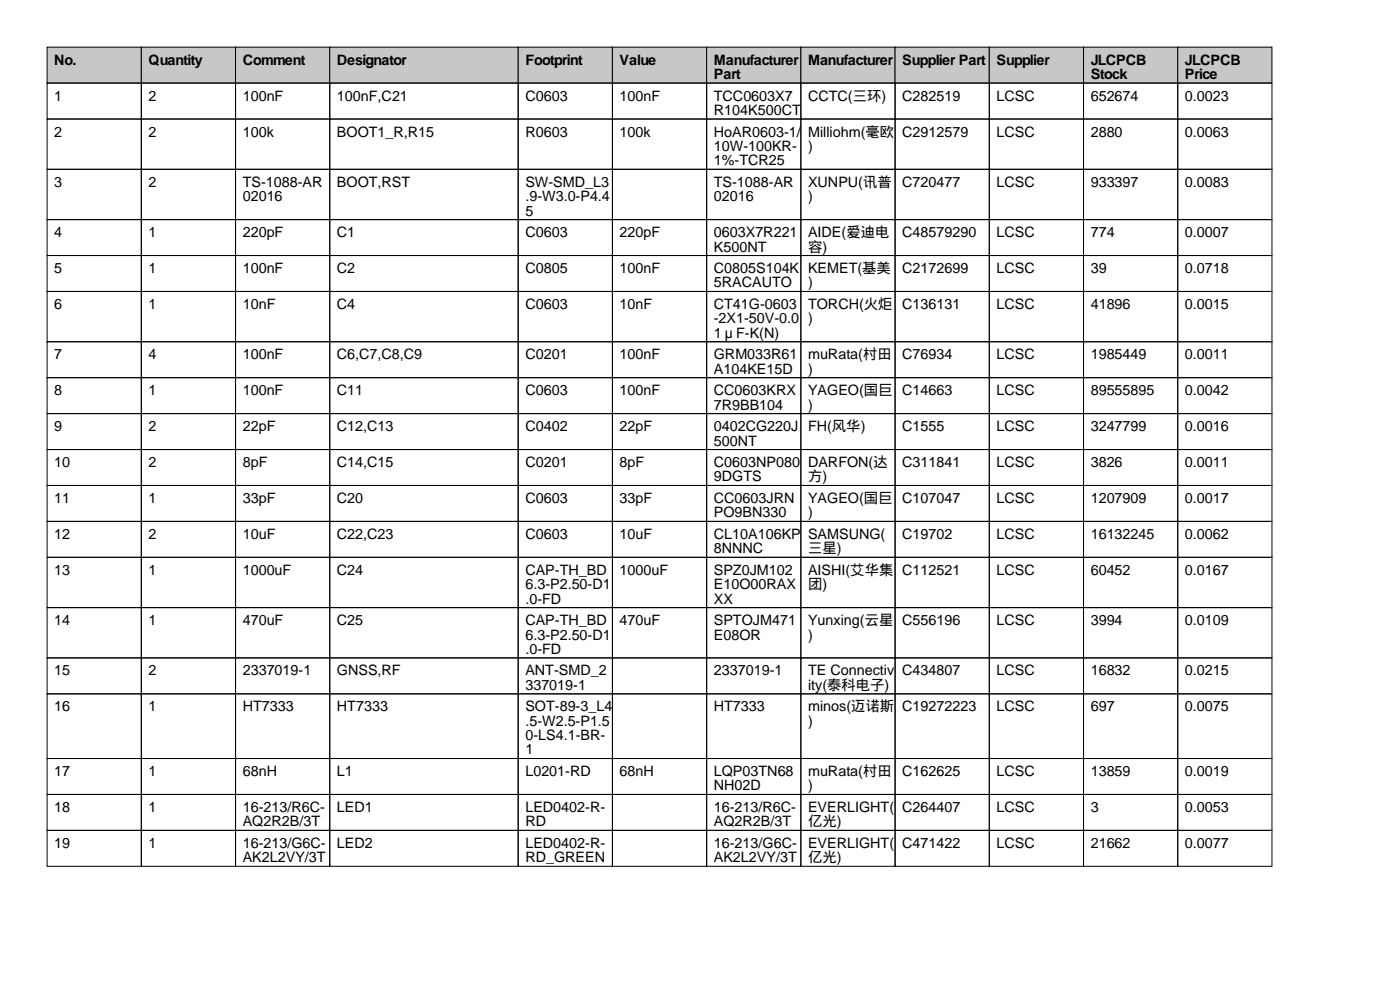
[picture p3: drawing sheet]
<svg xmlns="http://www.w3.org/2000/svg" width="297mm" height="210mm" viewBox="0 0 297 210" stroke-linecap="round" stroke-linejoin="round" font-family="sans-serif">
<defs><g id="words">
<g font-size="3">
<text x="11.5" y="13.7">No.</text>
<text x="31.5" y="13.7">Quantity</text>
<text x="51.5" y="13.7">Comment</text>
<text x="71.5" y="13.7">Designator</text>
<text x="111.5" y="13.7">Footprint</text>
<text x="131.5" y="13.7">Value</text>
<text x="151.5" y="13.7">Manufacturer</text>
<text x="151.5" y="16.8">Part</text>
<text x="171.5" y="13.7">Manufacturer</text>
<text x="191.5" y="13.7">Supplier Part</text>
<text x="211.5" y="13.7">Supplier</text>
<text x="231.5" y="13.7">JLCPCB</text>
<text x="231.5" y="16.8">Stock</text>
<text x="251.5" y="13.7">JLCPCB</text>
<text x="251.5" y="16.8">Price</text>
<text x="11.5" y="21.3">1</text>
<text x="31.5" y="21.3">2</text>
<text x="51.5" y="21.3">100nF</text>
<text x="71.5" y="21.3">100nF,C21</text>
<text x="111.5" y="21.3">C0603</text>
<text x="131.5" y="21.3">100nF</text>
<text x="151.5" y="21.3">TCC0603X7</text>
<text x="171.5" y="21.3">CCTC(三环)</text>
<text x="191.5" y="21.3">C282519</text>
<text x="211.5" y="21.3">LCSC</text>
<text x="231.5" y="21.3">652674</text>
<text x="251.5" y="21.3">0.0023</text>
<text x="11.5" y="29">2</text>
<text x="31.5" y="29">2</text>
<text x="51.5" y="29">100k</text>
<text x="71.5" y="29">BOOT1_R,R15</text>
<text x="111.5" y="29">R0603</text>
<text x="131.5" y="29">100k</text>
<text x="151.5" y="24.4">R104K500CT</text>
<text x="151.5" y="29">HoAR0603-1/</text>
<text x="171.5" y="29">Milliohm(毫欧</text>
<text x="191.5" y="29">C2912579</text>
<text x="211.5" y="29">LCSC</text>
<text x="231.5" y="29">2880</text>
<text x="251.5" y="29">0.0063</text>
<text x="151.5" y="32">10W-100KR-</text>
<text x="151.5" y="35.1">1%-TCR25</text>
<text x="171.5" y="32">)</text>
<text x="11.5" y="39.6">3</text>
<text x="31.5" y="39.6">2</text>
<text x="51.5" y="39.6">TS-1088-AR</text>
<text x="71.5" y="39.6">BOOT,RST</text>
<text x="111.5" y="39.6">SW-SMD_L3</text>
<text x="151.5" y="39.6">TS-1088-AR</text>
<text x="171.5" y="39.6">XUNPU(讯普</text>
<text x="191.5" y="39.6">C720477</text>
<text x="211.5" y="39.6">LCSC</text>
<text x="231.5" y="39.6">933397</text>
<text x="251.5" y="39.6">0.0083</text>
<text x="51.5" y="42.7">02016</text>
<text x="111.5" y="42.7">.9-W3.0-P4.4</text>
<text x="111.5" y="45.7">5</text>
<text x="151.5" y="42.7">02016</text>
<text x="171.5" y="42.7">)</text>
<text x="11.5" y="50.3">4</text>
<text x="31.5" y="50.3">1</text>
<text x="51.5" y="50.3">220pF</text>
<text x="71.5" y="50.3">C1</text>
<text x="111.5" y="50.3">C0603</text>
<text x="131.5" y="50.3">220pF</text>
<text x="151.5" y="50.3">0603X7R221</text>
<text x="151.5" y="53.3">K500NT</text>
<text x="171.5" y="50.3">AIDE(爱迪电</text>
<text x="171.5" y="53.3">容)</text>
<text x="191.5" y="50.3">C48579290</text>
<text x="211.5" y="50.3">LCSC</text>
<text x="231.5" y="50.3">774</text>
<text x="251.5" y="50.3">0.0007</text>
<text x="11.5" y="57.9">5</text>
<text x="31.5" y="57.9">1</text>
<text x="51.5" y="57.9">100nF</text>
<text x="71.5" y="57.9">C2</text>
<text x="111.5" y="57.9">C0805</text>
<text x="131.5" y="57.9">100nF</text>
<text x="151.5" y="57.9">C0805S104K</text>
<text x="171.5" y="57.9">KEMET(基美</text>
<text x="191.5" y="57.9">C2172699</text>
<text x="211.5" y="57.9">LCSC</text>
<text x="231.5" y="57.9">39</text>
<text x="251.5" y="57.9">0.0718</text>
<text x="11.5" y="65.5">6</text>
<text x="31.5" y="65.5">1</text>
<text x="51.5" y="65.5">10nF</text>
<text x="71.5" y="65.5">C4</text>
<text x="111.5" y="65.5">C0603</text>
<text x="131.5" y="65.5">10nF</text>
<text x="151.5" y="61">5RACAUTO</text>
<text x="151.5" y="65.5">CT41G-0603</text>
<text x="171.5" y="61">)</text>
<text x="171.5" y="65.5">TORCH(火炬</text>
<text x="191.5" y="65.5">C136131</text>
<text x="211.5" y="65.5">LCSC</text>
<text x="231.5" y="65.5">41896</text>
<text x="251.5" y="65.5">0.0015</text>
<text x="151.5" y="68.6">-2X1-50V-0.0</text>
<text x="151.5" y="71.6">1</text>
<text x="156.3" y="71.6">F-K(N)</text>
<text x="171.5" y="68.6">)</text>
<text x="11.5" y="76.2">7</text>
<text x="31.5" y="76.2">4</text>
<text x="51.5" y="76.2">100nF</text>
<text x="71.5" y="76.2">C6,C7,C8,C9</text>
<text x="111.5" y="76.2">C0201</text>
<text x="131.5" y="76.2">100nF</text>
<text x="151.5" y="76.2">GRM033R61</text>
<text x="171.5" y="76.2">muRata(村田</text>
<text x="191.5" y="76.2">C76934</text>
<text x="211.5" y="76.2">LCSC</text>
<text x="231.5" y="76.2">1985449</text>
<text x="251.5" y="76.2">0.0011</text>
<text x="11.5" y="83.8">8</text>
<text x="31.5" y="83.8">1</text>
<text x="51.5" y="83.8">100nF</text>
<text x="71.5" y="83.8">C11</text>
<text x="111.5" y="83.8">C0603</text>
<text x="131.5" y="83.8">100nF</text>
<text x="151.5" y="79.3">A104KE15D</text>
<text x="151.5" y="83.8">CC0603KRX</text>
<text x="171.5" y="79.3">)</text>
<text x="171.5" y="83.8">YAGEO(国巨</text>
<text x="191.5" y="83.8">C14663</text>
<text x="211.5" y="83.8">LCSC</text>
<text x="231.5" y="83.8">89555895</text>
<text x="251.5" y="83.8">0.0042</text>
<text x="151.5" y="86.9">7R9BB104</text>
<text x="171.5" y="86.9">)</text>
<text x="11.5" y="91.4">9</text>
<text x="31.5" y="91.4">2</text>
<text x="51.5" y="91.4">22pF</text>
<text x="71.5" y="91.4">C12,C13</text>
<text x="111.5" y="91.4">C0402</text>
<text x="131.5" y="91.4">22pF</text>
<text x="151.5" y="91.4">0402CG220J</text>
<text x="151.5" y="94.5">500NT</text>
<text x="171.5" y="91.4">FH(风华)</text>
<text x="191.5" y="91.4">C1555</text>
<text x="211.5" y="91.4">LCSC</text>
<text x="231.5" y="91.4">3247799</text>
<text x="251.5" y="91.4">0.0016</text>
<text x="11.5" y="99.1">10</text>
<text x="31.5" y="99.1">2</text>
<text x="51.5" y="99.1">8pF</text>
<text x="71.5" y="99.1">C14,C15</text>
<text x="111.5" y="99.1">C0201</text>
<text x="131.5" y="99.1">8pF</text>
<text x="151.5" y="99.1">C0603NP080</text>
<text x="171.5" y="99.1">DARFON(达</text>
<text x="191.5" y="99.1">C311841</text>
<text x="211.5" y="99.1">LCSC</text>
<text x="231.5" y="99.1">3826</text>
<text x="251.5" y="99.1">0.0011</text>
<text x="11.5" y="106.7">11</text>
<text x="31.5" y="106.7">1</text>
<text x="51.5" y="106.7">33pF</text>
<text x="71.5" y="106.7">C20</text>
<text x="111.5" y="106.7">C0603</text>
<text x="131.5" y="106.7">33pF</text>
<text x="151.5" y="102.1">9DGTS</text>
<text x="151.5" y="106.7">CC0603JRN</text>
<text x="171.5" y="102.1">方)</text>
<text x="171.5" y="106.7">YAGEO(国巨</text>
<text x="191.5" y="106.7">C107047</text>
<text x="211.5" y="106.7">LCSC</text>
<text x="231.5" y="106.7">1207909</text>
<text x="251.5" y="106.7">0.0017</text>
<text x="151.5" y="109.7">PO9BN330</text>
<text x="171.5" y="109.7">)</text>
<text x="11.5" y="114.3">12</text>
<text x="31.5" y="114.3">2</text>
<text x="51.5" y="114.3">10uF</text>
<text x="71.5" y="114.3">C22,C23</text>
<text x="111.5" y="114.3">C0603</text>
<text x="131.5" y="114.3">10uF</text>
<text x="151.5" y="114.3">CL10A106KP</text>
<text x="151.5" y="117.4">8NNNC</text>
<text x="171.5" y="114.3">SAMSUNG(</text>
<text x="171.5" y="117.4">三星)</text>
<text x="191.5" y="114.3">C19702</text>
<text x="211.5" y="114.3">LCSC</text>
<text x="231.5" y="114.3">16132245</text>
<text x="251.5" y="114.3">0.0062</text>
<text x="11.5" y="121.9">13</text>
<text x="31.5" y="121.9">1</text>
<text x="51.5" y="121.9">1000uF</text>
<text x="71.5" y="121.9">C24</text>
<text x="111.5" y="121.9">CAP-TH_BD</text>
<text x="111.5" y="125">6.3-P2.50-D1</text>
<text x="131.5" y="121.9">1000uF</text>
<text x="151.5" y="121.9">SPZ0JM102</text>
<text x="151.5" y="125">E10O00RAX</text>
<text x="171.5" y="121.9">AISHI(艾华集</text>
<text x="171.5" y="125">团)</text>
<text x="191.5" y="121.9">C112521</text>
<text x="211.5" y="121.9">LCSC</text>
<text x="231.5" y="121.9">60452</text>
<text x="251.5" y="121.9">0.0167</text>
<text x="111.5" y="128">.0-FD</text>
<text x="151.5" y="128">XX</text>
<text x="11.5" y="132.6">14</text>
<text x="31.5" y="132.6">1</text>
<text x="51.5" y="132.6">470uF</text>
<text x="71.5" y="132.6">C25</text>
<text x="111.5" y="132.6">CAP-TH_BD</text>
<text x="111.5" y="135.6">6.3-P2.50-D1</text>
<text x="131.5" y="132.6">470uF</text>
<text x="151.5" y="132.6">SPTOJM471</text>
<text x="151.5" y="135.6">E08OR</text>
<text x="171.5" y="132.6">Yunxing(云星</text>
<text x="171.5" y="135.6">)</text>
<text x="191.5" y="132.6">C556196</text>
<text x="211.5" y="132.6">LCSC</text>
<text x="231.5" y="132.6">3994</text>
<text x="251.5" y="132.6">0.0109</text>
<text x="11.5" y="143.3">15</text>
<text x="31.5" y="143.3">2</text>
<text x="51.5" y="143.3">2337019-1</text>
<text x="71.5" y="143.3">GNSS,RF</text>
<text x="111.5" y="138.7">.0-FD</text>
<text x="111.5" y="143.3">ANT-SMD_2</text>
<text x="151.5" y="143.3">2337019-1</text>
<text x="171.5" y="143.3">TE Connectiv</text>
<text x="191.5" y="143.3">C434807</text>
<text x="211.5" y="143.3">LCSC</text>
<text x="231.5" y="143.3">16832</text>
<text x="251.5" y="143.3">0.0215</text>
<text x="111.5" y="146.3">337019-1</text>
<text x="171.5" y="146.3">ity(泰科电子)</text>
<text x="11.5" y="150.9">16</text>
<text x="31.5" y="150.9">1</text>
<text x="51.5" y="150.9">HT7333</text>
<text x="71.5" y="150.9">HT7333</text>
<text x="111.5" y="150.9">SOT-89-3_L4</text>
<text x="111.5" y="153.9">.5-W2.5-P1.5</text>
<text x="151.5" y="150.9">HT7333</text>
<text x="171.5" y="150.9">minos(迈诺斯</text>
<text x="171.5" y="153.9">)</text>
<text x="191.5" y="150.9">C19272223</text>
<text x="211.5" y="150.9">LCSC</text>
<text x="231.5" y="150.9">697</text>
<text x="251.5" y="150.9">0.0075</text>
<text x="111.5" y="157">0-LS4.1-BR-</text>
<text x="111.5" y="160">1</text>
<text x="11.5" y="164.6">17</text>
<text x="31.5" y="164.6">1</text>
<text x="51.5" y="164.6">68nH</text>
<text x="71.5" y="164.6">L1</text>
<text x="111.5" y="164.6">L0201-RD</text>
<text x="131.5" y="164.6">68nH</text>
<text x="151.5" y="164.6">LQP03TN68</text>
<text x="151.5" y="167.6">NH02D</text>
<text x="171.5" y="164.6">muRata(村田</text>
<text x="171.5" y="167.6">)</text>
<text x="191.5" y="164.6">C162625</text>
<text x="211.5" y="164.6">LCSC</text>
<text x="231.5" y="164.6">13859</text>
<text x="251.5" y="164.6">0.0019</text>
<text x="11.5" y="172.2">18</text>
<text x="31.5" y="172.2">1</text>
<text x="51.5" y="172.2">16-213/R6C-</text>
<text x="71.5" y="172.2">LED1</text>
<text x="111.5" y="172.2">LED0402-R-</text>
<text x="151.5" y="172.2">16-213/R6C-</text>
<text x="171.5" y="172.2">EVERLIGHT(</text>
<text x="191.5" y="172.2">C264407</text>
<text x="211.5" y="172.2">LCSC</text>
<text x="231.5" y="172.2">3</text>
<text x="251.5" y="172.2">0.0053</text>
<text x="11.5" y="179.8">19</text>
<text x="31.5" y="179.8">1</text>
<text x="51.5" y="175.3">AQ2R2B/3T</text>
<text x="51.5" y="179.8">16-213/G6C-</text>
<text x="71.5" y="179.8">LED2</text>
<text x="111.5" y="175.3">RD</text>
<text x="111.5" y="179.8">LED0402-R-</text>
<text x="151.5" y="175.3">AQ2R2B/3T</text>
<text x="151.5" y="179.8">16-213/G6C-</text>
<text x="171.5" y="175.3">亿光)</text>
<text x="171.5" y="179.8">EVERLIGHT(</text>
<text x="191.5" y="179.8">C471422</text>
<text x="211.5" y="179.8">LCSC</text>
<text x="231.5" y="179.8">21662</text>
<text x="251.5" y="179.8">0.0077</text>
<text x="51.5" y="182.9">AK2L2VY/3T</text>
<text x="111.5" y="182.9">RD_GREEN</text>
<text x="151.5" y="182.9">AK2L2VY/3T</text>
<text x="171.5" y="182.9">亿光)</text>
</g>
</g></defs>
<g fill="#c7c7c7" stroke="#000" stroke-width=".21">
<path d="M10 10h20v7.6h-20z"/>
<path d="M30 10h20v7.6h-20z"/>
<path d="M50 10h20v7.6h-20z"/>
<path d="M70 10h40v7.6h-40z"/>
<path d="M110 10h20v7.6h-20z"/>
<path d="M130 10h20v7.6h-20z"/>
<path d="M150 10h20v7.6h-20z"/>
<path d="M170 10h20v7.6h-20z"/>
<path d="M190 10h20v7.6h-20z"/>
<path d="M210 10h20v7.6h-20z"/>
<path d="M230 10h20v7.6h-20z"/>
<path d="M250 10h20v7.6h-20z"/>
</g>
<g fill="none" stroke="#000" stroke-width=".21">
<path d="M10 17.6h20v7.6h-20zM30 17.6h20v7.6h-20zM50 17.6h20v7.6h-20zM70 17.6h40v7.6h-40zM110 17.6h20v7.6h-20zM130 17.6h20v7.6h-20zM150 17.6h20v7.6h-20zM170 17.6h20v7.6h-20zM190 17.6h20v7.6h-20zM210 17.6h20v7.6h-20zM230 17.6h20v7.6h-20zM250 17.6h20v7.6h-20z"/>
<path d="M10 25.2h20v10.7h-20zM10 35.9h20v10.7h-20zM30 25.2h20v10.7h-20zM30 35.9h20v10.7h-20zM50 25.2h20v10.7h-20zM50 35.9h20v10.7h-20zM70 25.2h40v10.7h-40zM70 35.9h40v10.7h-40zM110 25.2h20v10.7h-20zM110 35.9h20v10.7h-20zM130 25.2h20v10.7h-20zM130 35.9h20v10.7h-20z"/>
<path d="M150 25.2h20v10.7h-20zM150 35.9h20v10.7h-20zM170 25.2h20v10.7h-20zM170 35.9h20v10.7h-20zM190 25.2h20v10.7h-20zM190 35.9h20v10.7h-20zM210 25.2h20v10.7h-20zM210 35.9h20v10.7h-20zM230 25.2h20v10.7h-20zM230 35.9h20v10.7h-20zM250 25.2h20v10.7h-20zM250 35.9h20v10.7h-20z"/>
<path d="M10 46.6h20v7.6h-20zM10 54.2h20v7.6h-20zM30 46.6h20v7.6h-20zM30 54.2h20v7.6h-20zM50 46.6h20v7.6h-20zM50 54.2h20v7.6h-20zM70 46.6h40v7.6h-40zM70 54.2h40v7.6h-40zM110 46.6h20v7.6h-20zM110 54.2h20v7.6h-20zM130 46.6h20v7.6h-20zM130 54.2h20v7.6h-20z"/>
<path d="M150 46.6h20v7.6h-20zM150 54.2h20v7.6h-20zM170 46.6h20v7.6h-20zM170 54.2h20v7.6h-20zM190 46.6h20v7.6h-20zM190 54.2h20v7.6h-20zM210 46.6h20v7.6h-20zM210 54.2h20v7.6h-20zM230 46.6h20v7.6h-20zM230 54.2h20v7.6h-20zM250 46.6h20v7.6h-20zM250 54.2h20v7.6h-20z"/>
<path d="M10 61.8h20v10.7h-20zM10 72.5h20v7.6h-20zM30 61.8h20v10.7h-20zM30 72.5h20v7.6h-20zM50 61.8h20v10.7h-20zM50 72.5h20v7.6h-20zM70 61.8h40v10.7h-40zM70 72.5h40v7.6h-40zM110 61.8h20v10.7h-20zM110 72.5h20v7.6h-20zM130 61.8h20v10.7h-20zM130 72.5h20v7.6h-20z"/>
<path d="M150 61.8h20v10.7h-20zM150 72.5h20v7.6h-20zM170 61.8h20v10.7h-20zM170 72.5h20v7.6h-20zM190 61.8h20v10.7h-20zM190 72.5h20v7.6h-20zM210 61.8h20v10.7h-20zM210 72.5h20v7.6h-20zM230 61.8h20v10.7h-20zM230 72.5h20v7.6h-20zM250 61.8h20v10.7h-20zM250 72.5h20v7.6h-20z"/>
<path d="M10 80.1h20v7.6h-20zM10 87.7h20v7.6h-20zM10 95.3h20v7.7h-20zM30 80.1h20v7.6h-20zM30 87.7h20v7.6h-20zM30 95.3h20v7.7h-20zM50 80.1h20v7.6h-20zM50 87.7h20v7.6h-20zM50 95.3h20v7.7h-20zM70 80.1h40v7.6h-40zM70 87.7h40v7.6h-40zM70 95.3h40v7.7h-40z"/>
<path d="M110 80.1h20v7.6h-20zM110 87.7h20v7.6h-20zM110 95.3h20v7.7h-20zM130 80.1h20v7.6h-20zM130 87.7h20v7.6h-20zM130 95.3h20v7.7h-20zM150 80.1h20v7.6h-20zM150 87.7h20v7.6h-20zM150 95.3h20v7.7h-20zM170 80.1h20v7.6h-20zM170 87.7h20v7.6h-20zM170 95.3h20v7.7h-20z"/>
<path d="M190 80.1h20v7.6h-20zM190 87.7h20v7.6h-20zM190 95.3h20v7.7h-20zM210 80.1h20v7.6h-20zM210 87.7h20v7.6h-20zM210 95.3h20v7.7h-20zM230 80.1h20v7.6h-20zM230 87.7h20v7.6h-20zM230 95.3h20v7.7h-20zM250 80.1h20v7.6h-20zM250 87.7h20v7.6h-20zM250 95.3h20v7.7h-20z"/>
<path d="M10 103h20v7.6h-20zM10 110.6h20v7.6h-20zM10 118.2h20v10.7h-20zM30 103h20v7.6h-20zM30 110.6h20v7.6h-20zM30 118.2h20v10.7h-20zM50 103h20v7.6h-20zM50 110.6h20v7.6h-20zM50 118.2h20v10.7h-20zM70 103h40v7.6h-40zM70 110.6h40v7.6h-40zM70 118.2h40v10.7h-40z"/>
<path d="M110 103h20v7.6h-20zM110 110.6h20v7.6h-20zM110 118.2h20v10.7h-20zM130 103h20v7.6h-20zM130 110.6h20v7.6h-20zM130 118.2h20v10.7h-20zM150 103h20v7.6h-20zM150 110.6h20v7.6h-20zM150 118.2h20v10.7h-20zM170 103h20v7.6h-20zM170 110.6h20v7.6h-20zM170 118.2h20v10.7h-20z"/>
<path d="M190 103h20v7.6h-20zM190 110.6h20v7.6h-20zM190 118.2h20v10.7h-20zM210 103h20v7.6h-20zM210 110.6h20v7.6h-20zM210 118.2h20v10.7h-20zM230 103h20v7.6h-20zM230 110.6h20v7.6h-20zM230 118.2h20v10.7h-20zM250 103h20v7.6h-20zM250 110.6h20v7.6h-20zM250 118.2h20v10.7h-20z"/>
<path d="M10 128.9h20v10.6h-20zM10 139.5h20v7.7h-20zM30 128.9h20v10.6h-20zM30 139.5h20v7.7h-20zM50 128.9h20v10.6h-20zM50 139.5h20v7.7h-20zM70 128.9h40v10.6h-40zM70 139.5h40v7.7h-40zM110 128.9h20v10.6h-20zM110 139.5h20v7.7h-20zM130 128.9h20v10.6h-20zM130 139.5h20v7.7h-20z"/>
<path d="M150 128.9h20v10.6h-20zM150 139.5h20v7.7h-20zM170 128.9h20v10.6h-20zM170 139.5h20v7.7h-20zM190 128.9h20v10.6h-20zM190 139.5h20v7.7h-20zM210 128.9h20v10.6h-20zM210 139.5h20v7.7h-20zM230 128.9h20v10.6h-20zM230 139.5h20v7.7h-20zM250 128.9h20v10.6h-20zM250 139.5h20v7.7h-20z"/>
<path d="M10 147.2h20v13.7h-20zM30 147.2h20v13.7h-20zM50 147.2h20v13.7h-20zM70 147.2h40v13.7h-40zM110 147.2h20v13.7h-20zM130 147.2h20v13.7h-20zM150 147.2h20v13.7h-20zM170 147.2h20v13.7h-20zM190 147.2h20v13.7h-20zM210 147.2h20v13.7h-20zM230 147.2h20v13.7h-20zM250 147.2h20v13.7h-20z"/>
<path d="M10 160.9h20v7.6h-20zM10 168.5h20v7.6h-20zM10 176.1h20v7.6h-20zM30 160.9h20v7.6h-20zM30 168.5h20v7.6h-20zM30 176.1h20v7.6h-20zM50 160.9h20v7.6h-20zM50 168.5h20v7.6h-20zM50 176.1h20v7.6h-20zM70 160.9h40v7.6h-40zM70 168.5h40v7.6h-40zM70 176.1h40v7.6h-40z"/>
<path d="M110 160.9h20v7.6h-20zM110 168.5h20v7.6h-20zM110 176.1h20v7.6h-20zM130 160.9h20v7.6h-20zM130 168.5h20v7.6h-20zM130 176.1h20v7.6h-20zM150 160.9h20v7.6h-20zM150 168.5h20v7.6h-20zM150 176.1h20v7.6h-20zM170 160.9h20v7.6h-20zM170 168.5h20v7.6h-20zM170 176.1h20v7.6h-20z"/>
<path d="M190 160.9h20v7.6h-20zM190 168.5h20v7.6h-20zM190 176.1h20v7.6h-20zM210 160.9h20v7.6h-20zM210 168.5h20v7.6h-20zM210 176.1h20v7.6h-20zM230 160.9h20v7.6h-20zM230 168.5h20v7.6h-20zM230 176.1h20v7.6h-20zM250 160.9h20v7.6h-20zM250 168.5h20v7.6h-20zM250 176.1h20v7.6h-20z"/>
</g>
<use href="#words"/>
</svg>
